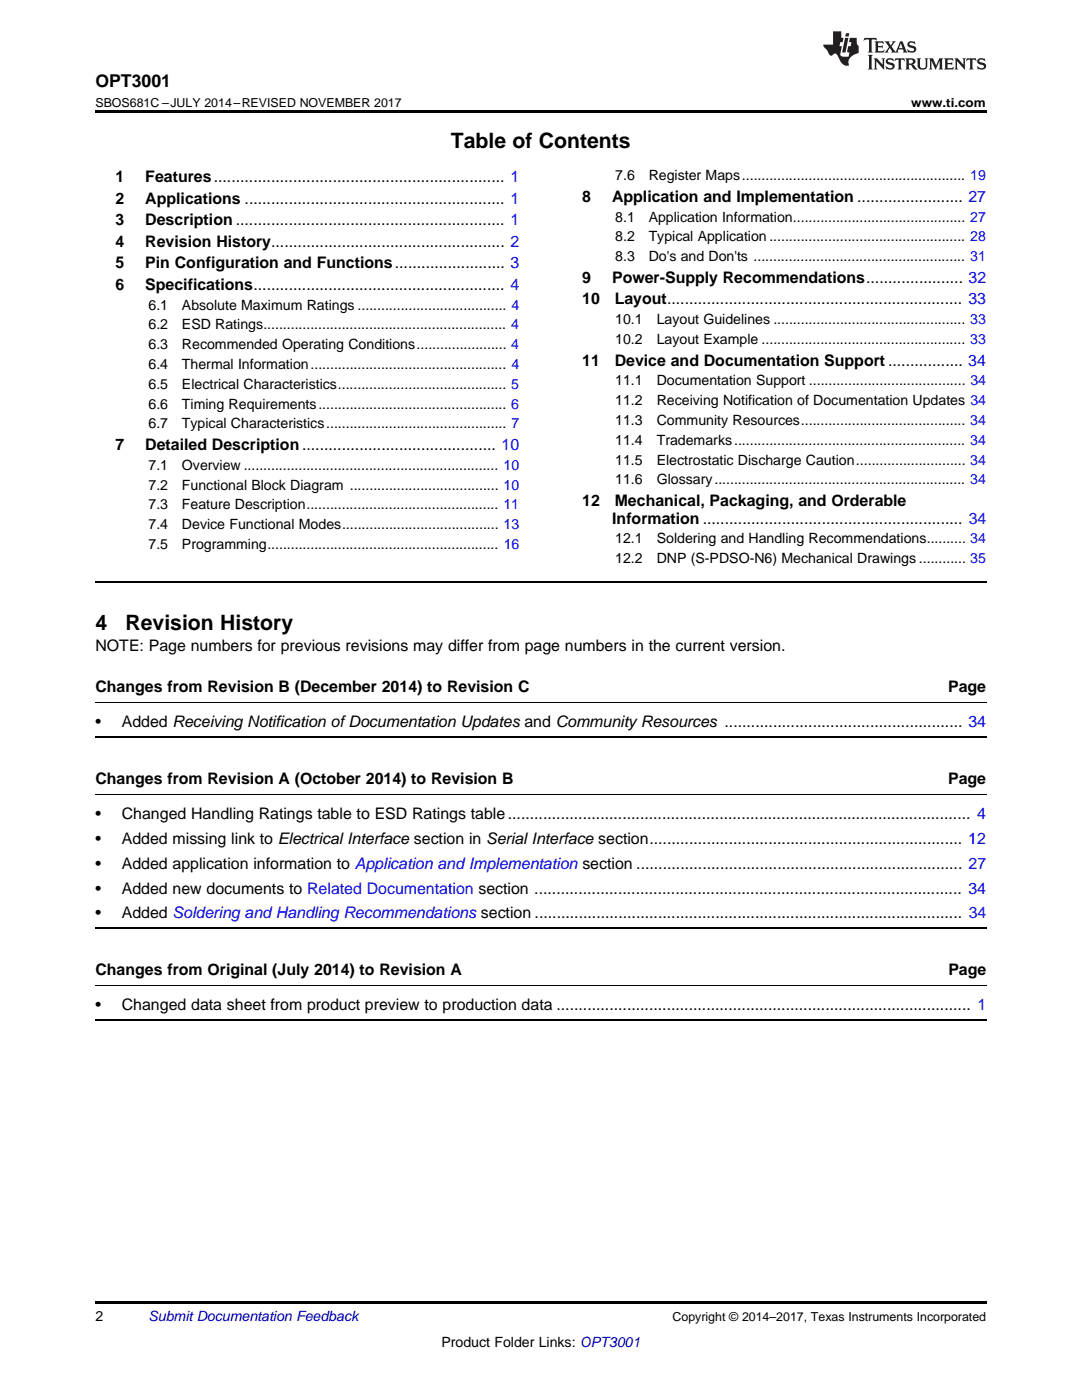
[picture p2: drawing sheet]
<svg xmlns="http://www.w3.org/2000/svg" width="216mm" height="279mm" viewBox="0 0 216 279" stroke-linecap="round" stroke-linejoin="round" font-family="sans-serif">
<defs><g id="words">
<g font-size="4.2">
<text x="90" y="29.6">Table of Contents</text>
<text x="19" y="125.7">4</text>
<text x="25" y="125.7">Revision History</text>
</g>
<text font-size="3.5" x="19" y="17.3">OPT3001</text>
<g font-size="3.2">
<text x="23" y="36.3">1</text>
<text x="23" y="40.6">2</text>
<text x="29" y="36.3">Features.................................................................. 1</text>
<text x="29" y="40.6">Applications ........................................................... 1</text>
<text x="116.2" y="40.3">8</text>
<text x="122.1" y="40.3">Application and Implementation ........................ 27</text>
<text x="23" y="44.9">3</text>
<text x="29" y="44.9">Description ............................................................. 1</text>
<text x="23" y="49.2">4</text>
<text x="23" y="53.6">5</text>
<text x="29" y="49.2">Revision History..................................................... 2</text>
<text x="29" y="53.6">Pin Configuration and Functions......................... 3</text>
<text x="23" y="57.9">6</text>
<text x="29" y="57.9">Specifications......................................................... 4</text>
<text x="116.2" y="56.4">9</text>
<text x="122.1" y="56.4">Power-Supply Recommendations...................... 32</text>
<text x="116.2" y="60.7">10</text>
<text x="122.7" y="60.7">Layout................................................................... 33</text>
<text x="116.2" y="73">11</text>
<text x="122.7" y="73">Device and Documentation Support ................. 34</text>
<text x="23" y="89.8">7</text>
<text x="29" y="89.8">Detailed Description............................................ 10</text>
<text x="116.2" y="101">12</text>
<text x="122.7" y="101">Mechanical, Packaging, and Orderable</text>
<text x="122.2" y="104.5">Information ........................................................... 34</text>
<text x="19" y="130">NOTE: Page numbers for previous revisions may differ from page numbers in the current version.</text>
<text x="19" y="138.1">Changes from Revision B (December 2014) to Revision C</text>
<text x="189.2" y="138.1">Page</text>
<text x="19" y="145.2">•</text>
<text x="24.3" y="145.2">Added Receiving Notification ofDocumentation Updates and Community Resources ...................................................... 34</text>
<text x="19" y="156.5">Changes from Revision A (October 2014) to Revision B</text>
<text x="189.2" y="156.5">Page</text>
<text x="19" y="163.5">•</text>
<text x="24.3" y="163.5">Changed Handling Ratings table to ESD Ratings table......................................................................................................... 4</text>
<text x="19" y="168.5">•</text>
<text x="19" y="173.4">•</text>
<text x="24.3" y="168.5">Added missing link to Electrical Interface section in Serial Interface section....................................................................... 12</text>
<text x="24.3" y="173.4">Added application information to Application and Implementation section .......................................................................... 27</text>
<text x="19" y="178.3">•</text>
<text x="24.3" y="178.3">Added new documents to Related Documentation section ................................................................................................. 34</text>
<text x="19" y="183.3">•</text>
<text x="24.3" y="183.3">Added Soldering and Handling Recommendations section ................................................................................................. 34</text>
<text x="19" y="194.6">Changes from Original (July 2014) to Revision A</text>
<text x="189.2" y="194.6">Page</text>
<text x="19" y="201.6">•</text>
<text x="24.3" y="201.6">Changed data sheet from product preview to production data .............................................................................................. 1</text>
</g>
<g font-size="2.8">
<text x="122.8" y="36">7.6</text>
<text x="129.4" y="36">Register Maps......................................................... 19</text>
<text x="122.8" y="44.2">8.1</text>
<text x="129.4" y="44.2">Application Information............................................ 27</text>
<text x="122.8" y="48.2">8.2</text>
<text x="122.8" y="52.1">8.3</text>
<text x="129.4" y="48.2">Typical Application .................................................. 28</text>
<text x="129.4" y="52.1">Do's and Don'ts ...................................................... 31</text>
<text x="29.6" y="61.8">6.1</text>
<text x="29.6" y="65.8">6.2</text>
<text x="36.3" y="61.8">Absolute Maximum Ratings ...................................... 4</text>
<text x="36.3" y="65.8">ESD Ratings.............................................................. 4</text>
<text x="122.8" y="64.7">10.1</text>
<text x="131" y="64.7">Layout Guidelines ................................................. 33</text>
<text x="29.6" y="69.7">6.3</text>
<text x="36.3" y="69.7">Recommended Operating Conditions....................... 4</text>
<text x="122.8" y="68.7">10.2</text>
<text x="131" y="68.7">Layout Example .................................................... 33</text>
<text x="29.6" y="73.7">6.4</text>
<text x="29.6" y="77.6">6.5</text>
<text x="36.3" y="73.7">Thermal Information.................................................. 4</text>
<text x="36.3" y="77.6">Electrical Characteristics........................................... 5</text>
<text x="122.8" y="76.9">11.1</text>
<text x="131" y="76.9">Documentation Support ........................................ 34</text>
<text x="29.6" y="81.6">6.6</text>
<text x="36.3" y="81.6">Timing Requirements................................................ 6</text>
<text x="122.8" y="80.9">11.2</text>
<text x="131" y="80.9">Receiving Notification of Documentation Updates 34</text>
<text x="29.6" y="85.5">6.7</text>
<text x="36.3" y="85.5">Typical Characteristics.............................................. 7</text>
<text x="122.8" y="84.8">11.3</text>
<text x="122.8" y="88.8">11.4</text>
<text x="131" y="84.8">Community Resources.......................................... 34</text>
<text x="131" y="88.8">Trademarks........................................................... 34</text>
<text x="29.6" y="93.8">7.1</text>
<text x="36.3" y="93.8">Overview ................................................................. 10</text>
<text x="122.8" y="92.7">11.5</text>
<text x="131" y="92.7">Electrostatic Discharge Caution............................ 34</text>
<text x="29.6" y="97.7">7.2</text>
<text x="29.6" y="101.7">7.3</text>
<text x="36.3" y="97.7">Functional Block Diagram ...................................... 10</text>
<text x="36.3" y="101.7">Feature Description................................................. 11</text>
<text x="122.8" y="96.7">11.6</text>
<text x="131" y="96.7">Glossary................................................................ 34</text>
<text x="29.6" y="105.6">7.4</text>
<text x="36.3" y="105.6">Device Functional Modes........................................ 13</text>
<text x="29.6" y="109.6">7.5</text>
<text x="36.3" y="109.6">Programming........................................................... 16</text>
<text x="122.8" y="108.4">12.1</text>
<text x="122.8" y="112.4">12.2</text>
<text x="131" y="108.4">Soldering and Handling Recommendations.......... 34</text>
<text x="131" y="112.4">DNP (S-PDSO-N6) Mechanical Drawings ............ 35</text>
<text x="19" y="263.6">2</text>
<text x="88.1" y="268.9">Product Folder Links: OPT3001</text>
</g>
<text font-size="2.8" fill="#0000c8" x="29.6" y="263.6">Submit Documentation Feedback</text>
<g font-size="2.5">
<text x="19" y="21.4">SBOS681C –JULY 2014–REVISED NOVEMBER 2017</text>
<text x="181.8" y="21.4">www.ti.com</text>
<text x="134.2" y="263.6">Copyright © 2014–2017, Texas Instruments Incorporated</text>
</g>
</g></defs>
<path d="M19 22h177.8v.5h-177.8zM19 259.7h177.8v.5h-177.8z" fill="#000"/>
<path d="M19 116.1h177.8M19 147.1h177.8M19 185.2h177.8M19 203.6h177.8" fill="none" stroke="#000" stroke-width=".35"/>
<path d="M19 158.5h177.8M19 140.2h177.8M19 196.6h177.8" fill="none" stroke="#000" stroke-width=".2"/>
<g fill="#231f20">
<path d="M172.5 7.6l-.1 .5 .4-.2h.6v.1v2.1l-.2 .4h.9l-.2-.4v-2.1l.1-.1h.5l.5 .2-.2-.5zM174.5 8.3l.2 .3v1.5l-.2 .4h1.8l.2-.6a1.04 1.04 0 0 1-1.3 .2v-.7h.6l.3 .2v-.6l-.3 .2h-.6v-.6l.8-.1 .4 .3-.2-.5zM176.5 8.3l.9 1.1-.9 1.1h.8l-.2-.2 .4-.7 .5 .7-.2 .2h1.5l-.2-.2 .2-.4h.9l.1 .4-.2 .2h1l-.3-.3-.7-1.9h-.5l-.9 2-.8-1 .9-1h-.8l.1 .3-.4 .5-.3-.6 .1-.2zM179.7 8.6l.4 1h-.7zM181.3 8.4a.63 .63 0 0 0-.2 .7 .63 .63 0 0 0 .6 .4l.6 .2 .1 .2a.75 .75 0 0 1-.7 .4 .75 .75 0 0 1-.6-.5l.1 .7 .1-.1a1.11 1.11 0 0 0 1.5-.6 1.13 1.13 0 0 0-1.2-.8l-.1-.4a1.04 1.04 0 0 1 1.2 .2l-.2-.5-.2 .1-.4-.2zM173.2 10.9l.2 .4v2.2l-.2 .4h1l-.3-.4v-2.2l.3-.4zM174.3 11.6l.3 .4v1.5l-.3 .4h.8l-.2-.4v-1.3l1.5 1.7v-1.9l.2-.4h-.7l.2 .4v.9l-1.1-1.3zM177 11.8a.62 .62 0 0 0-.2 .7 .62 .62 0 0 0 .6 .4l.6 .1 .1 .3a.76 .76 0 0 1-.7 .3 .76 .76 0 0 1-.7-.4l.2 .7 .1-.1a1.11 1.11 0 0 0 1.5-.6 1.13 1.13 0 0 0-1.2-.8l-.1-.4a1.04 1.04 0 0 1 1.2 .2l-.2-.6-.2 .1-.5-.1zM178.7 11.6l-.2 .6a.61 .61 0 0 1 .8-.3v1.6l-.2 .4h.9l-.2-.4v-1.6a.63 .63 0 0 1 .7 .3l-.1-.6zM180.6 11.6l.3 .4v1.5l-.3 .4h1l-.2-.2-.1-.8 .6 .2a.76 .76 0 0 0 1.2 .7l-1-1a.58 .58 0 0 0 .6-.5 .58 .58 0 0 0-.5-.6zM181.4 11.9h.1a.45 .45 0 0 1 .5 .1 .45 .45 0 0 1 .1 .5l-.8 .2zM182.9 11.6l.2 .2a2.17 2.17 0 0 0 .3 1.9 .99 .99 0 0 0 1.6-.6v-1.1l.2-.4h-.7l.2 .2a1.92 1.92 0 0 1-.2 1.8 .6 .6 0 0 1-.9-.5v-1.1l.2-.4zM185.4 11.6l.2 .4v1.5l-.2 .4h.7l-.2-.4v-1.4l.8 1.8 .8-1.8v1.4l-.2 .4h.9l-.2-.4v-1.5l.2-.4h-.8l-.6 1.5-.6-1.5zM188.4 11.6l.2 .4v1.5l-.2 .4h1.8l.1-.6a1.04 1.04 0 0 1-1.2 .1v-.6h.5l.4 .2v-.6l-.4 .2h-.5v-.7h.8l.3 .3-.1-.6zM190.5 11.6l.2 .4v1.5l-.2 .4h.7l-.2-.4v-1.3l1.5 1.7v-1.9l.2-.4h-.7l.2 .4v.9l-1.1-1.3zM192.9 11.6l-.1 .6a.61 .61 0 0 1 .7-.3l.1 1.6-.3 .4h1l-.3-.4 .1-1.6a.63 .63 0 0 1 .7 .3l-.1-.6zM195.2 11.8a.62 .62 0 0 0-.2 .7 .62 .62 0 0 0 .6 .4l.6 .1 .1 .3a.76 .76 0 0 1-.7 .3 .76 .76 0 0 1-.6-.4l.1 .7 .1-.1a1.11 1.11 0 0 0 1.6-.6 1.13 1.13 0 0 0-1.3-.8l-.1-.4a1.04 1.04 0 0 1 1.2 .2l-.1-.6-.2 .1-.5-.1z"/>
<path d="M166.2 6.3v2.6h-1.9v.4l.8 .9a.91 .91 0 0 0 1 .8 .56 .56 0 0 1 .5-.3 .56 .56 0 0 1 .5 .3l.4 .8a1.53 1.53 0 0 0 1.9 1.2 1.54 1.54 0 0 1 1-2.1l.9-.3v-1.4a1.52 1.52 0 0 1-.4-1.6h-1.3l-.2 .8h.5l-.2 .8h-.5l-.1 1v.2l.4 .1-.2 .8a1.93 1.93 0 0 1-1.6-.3l.3-1.8h-.5l.2-.8h.4l.2-.8h-.4v-1.3zM168.6 7.6l-.6 2.9h.7l.6-2.9zM168.8 6.6l-.1 .7h.6l.2-.7z"/>
</g>
<use href="#words"/>
</svg>
